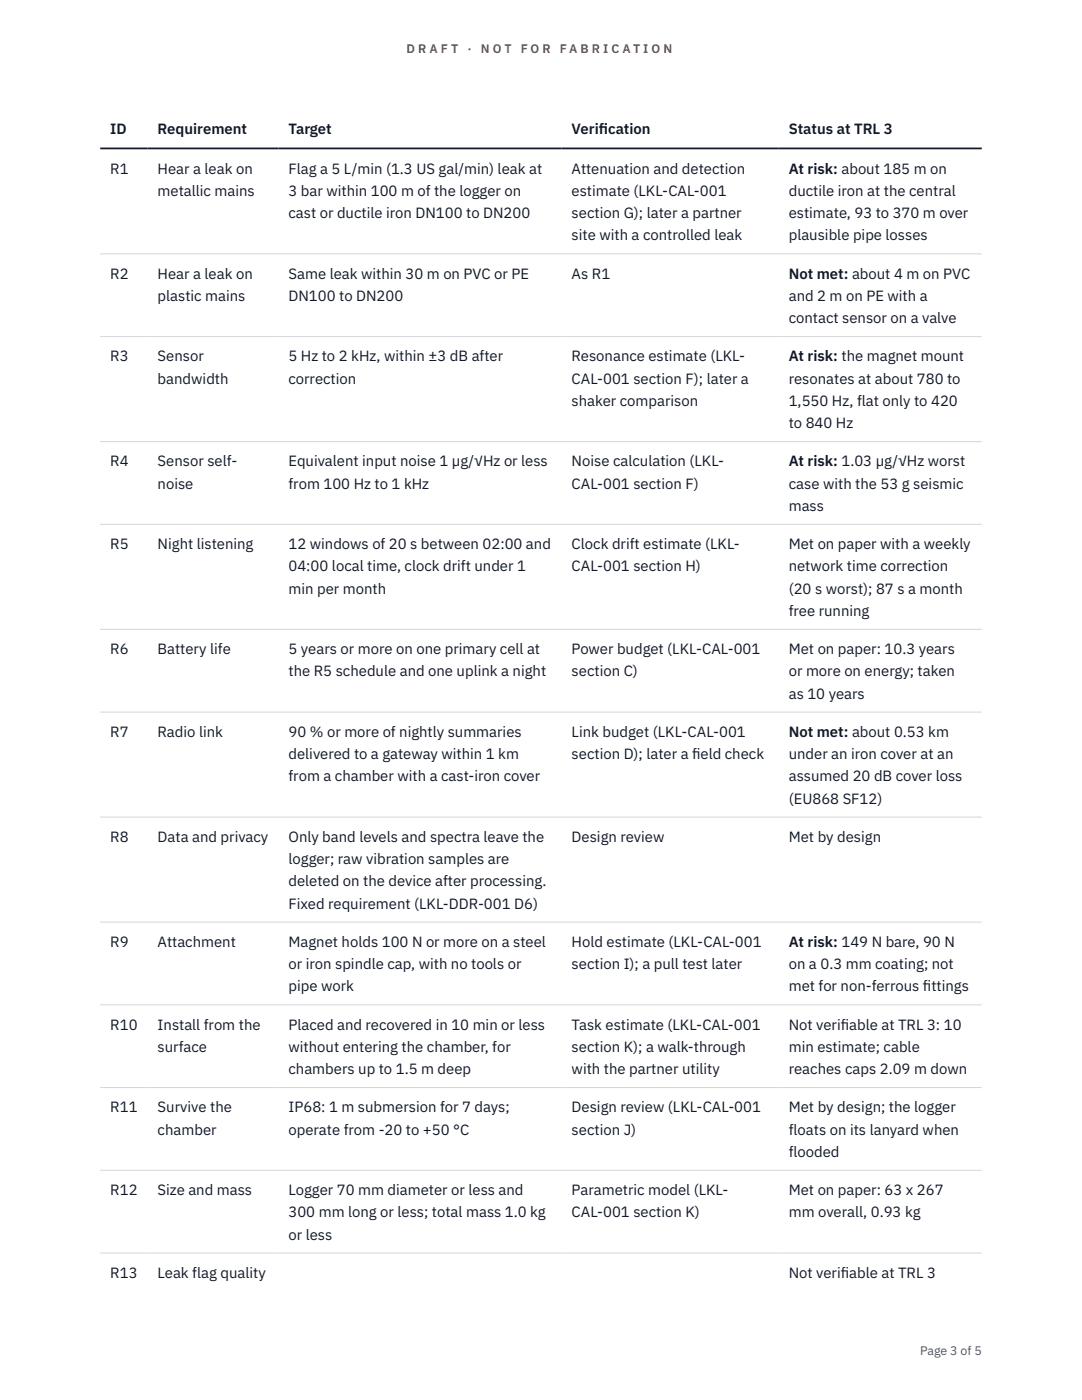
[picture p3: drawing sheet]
<svg xmlns="http://www.w3.org/2000/svg" width="216mm" height="279mm" viewBox="0 0 216 279" stroke-linecap="round" stroke-linejoin="round" font-family="sans-serif">
<defs><g id="words">
<g font-size="3" fill="#111827">
<text x="22" y="26.8">ID</text>
<text x="31.5" y="26.8">Requirement</text>
<text x="57.6" y="26.8">Target</text>
<text x="114.1" y="26.8">Verif</text>
<text x="119.5" y="26.8">ication</text>
<text x="157.4" y="26.8">Status at TRL 3</text>
<text x="22" y="34.6">R1</text>
<text x="31.5" y="34.6">Hear a leak on</text>
<text x="57.6" y="34.6">Flag a 5 L/min (1.3 US gal/min) leak at</text>
<text x="114.1" y="34.6">Attenuation and detection</text>
<text x="157.4" y="34.6">At risk: about 185 m on</text>
<text x="31.5" y="39.1">metallic mains</text>
<text x="57.6" y="39.1">3 bar within 100 m of the logger on</text>
<text x="114.1" y="39.1">estimate (LKL-CAL-001</text>
<text x="157.4" y="39.1">ductile iron at the central</text>
<text x="57.6" y="43.5">cast or ductile iron DN100 to DN200</text>
<text x="114.1" y="43.5">section G); later a partner</text>
<text x="114.1" y="48">site with a controlled leak</text>
<text x="157.4" y="43.5">estimate, 93 to 370 m over</text>
<text x="157.4" y="48">plausible pipe losses</text>
<text x="22" y="55.6">R2</text>
<text x="31.5" y="55.6">Hear a leak on</text>
<text x="57.6" y="55.6">Same leak within 30 m on PVC or PE</text>
<text x="114.1" y="55.6">As R1</text>
<text x="157.4" y="55.6">Not met: about 4 m on PVC</text>
<text x="31.5" y="60">plastic mains</text>
<text x="57.6" y="60">DN100 to DN200</text>
<text x="157.4" y="60">and 2 m on PE with a</text>
<text x="157.4" y="64.5">contact sensor on a valve</text>
<text x="22" y="72.1">R3</text>
<text x="31.5" y="72.1">Sensor</text>
<text x="31.5" y="76.5">bandwidth</text>
<text x="57.6" y="72.1">5 Hz to 2 kHz, within ±3 dB after</text>
<text x="57.6" y="76.5">correction</text>
<text x="114.1" y="72.1">Resonance estimate (LKL-</text>
<text x="114.1" y="76.5">CAL-001 section F); later a</text>
<text x="157.4" y="72.1">At risk: the magnet mount</text>
<text x="157.4" y="76.5">resonates at about 780 to</text>
<text x="114.1" y="81">shaker comparison</text>
<text x="157.4" y="81">1,550 Hz, flat only to 420</text>
<text x="157.4" y="85.4">to 840 Hz</text>
<text x="22" y="93.1">R4</text>
<text x="31.5" y="93.1">Sensor self-</text>
<text x="57.6" y="93.1">Equivalent input noise 1 µg/√Hz or less</text>
<text x="114.1" y="93.1">Noise calculation (LKL-</text>
<text x="157.4" y="93.1">At risk: 1.03 µg/√Hz worst</text>
<text x="31.5" y="97.5">noise</text>
<text x="57.6" y="97.5">from 100 Hz to 1 kHz</text>
<text x="114.1" y="97.5">CAL-001 section F)</text>
<text x="157.4" y="97.5">case with the 53 g seismic</text>
<text x="157.4" y="101.9">mass</text>
<text x="22" y="109.6">R5</text>
<text x="31.5" y="109.6">Night listening</text>
<text x="57.6" y="109.6">12 windows of 20 s between 02:00 and</text>
<text x="114.1" y="109.6">Clock drift estimate (LKL-</text>
<text x="157.4" y="109.6">Met on paper with a weekly</text>
<text x="57.6" y="114">04:00 local time, clock drift under 1</text>
<text x="57.6" y="118.5">min per month</text>
<text x="114.1" y="114">CAL-001 section H)</text>
<text x="157.4" y="114">network time correction</text>
<text x="157.4" y="118.5">(20 s worst); 87 s a month</text>
<text x="157.4" y="122.9">free running</text>
<text x="22" y="130.5">R6</text>
<text x="31.5" y="130.5">Battery life</text>
<text x="57.6" y="130.5">5 years or more on one primary cell at</text>
<text x="114.1" y="130.5">Power budget (LKL-CAL-001</text>
<text x="157.4" y="130.5">Met on paper: 10.3 years</text>
<text x="57.6" y="135">the R5 schedule and one uplink a night</text>
<text x="114.1" y="135">section C)</text>
<text x="157.4" y="135">or more on energy; taken</text>
<text x="157.4" y="139.4">as 10 years</text>
<text x="22" y="147">R7</text>
<text x="31.5" y="147">Radio link</text>
<text x="57.6" y="147">90 % or more of nightly summaries</text>
<text x="114.1" y="147">Link budget (LKL-CAL-001</text>
<text x="157.4" y="147">Not met: about 0.53 km</text>
<text x="57.6" y="151.5">delivered to a gateway within 1 km</text>
<text x="57.6" y="155.9">from a chamber with a cast-iron cover</text>
<text x="114.1" y="151.5">section D); later a f</text>
<text x="138.1" y="151.5">ield check</text>
<text x="157.4" y="151.5">under an iron cover at an</text>
<text x="157.4" y="155.9">assumed 20 dB cover loss</text>
<text x="157.4" y="160.4">(EU868 SF12)</text>
<text x="22" y="168">R8</text>
<text x="31.5" y="168">Data and privacy</text>
<text x="57.6" y="168">Only band levels and spectra leave the</text>
<text x="114.1" y="168">Design review</text>
<text x="157.4" y="168">Met by design</text>
<text x="57.6" y="172.4">logger; raw vibration samples are</text>
<text x="57.6" y="176.9">deleted on the device after processing.</text>
<text x="57.6" y="181.3">Fixed requirement (LKL-DDR-001 D6)</text>
<text x="22" y="188.9">R9</text>
<text x="31.5" y="188.9">Attachment</text>
<text x="57.6" y="188.9">Magnet holds 100 N or more on a steel</text>
<text x="114.1" y="188.9">Hold estimate (LKL-CAL-001</text>
<text x="157.4" y="188.9">At risk: 149 N bare, 90 N</text>
<text x="57.6" y="193.4">or iron spindle cap, with no tools or</text>
<text x="57.6" y="197.8">pipe work</text>
<text x="114.1" y="193.4">section I); a pull test later</text>
<text x="157.4" y="193.4">on a 0.3 mm coating; not</text>
<text x="157.4" y="197.8">met for non-ferrous f</text>
<text x="184.2" y="197.8">ittings</text>
<text x="22" y="205.5">R10</text>
<text x="31.5" y="205.5">Install from the</text>
<text x="31.5" y="209.9">surface</text>
<text x="57.6" y="205.5">Placed and recovered in 10 min or less</text>
<text x="57.6" y="209.9">without entering the chamber, for</text>
<text x="114.1" y="205.5">Task estimate (LKL-CAL-001</text>
<text x="114.1" y="209.9">section K); a walk-through</text>
<text x="157.4" y="205.5">Not verif</text>
<text x="157.4" y="209.9">min estimate; cable</text>
<text x="167.8" y="205.5">iable at TRL 3: 10</text>
<text x="57.6" y="214.3">chambers up to 1.5 m deep</text>
<text x="114.1" y="214.3">with the partner utility</text>
<text x="157.4" y="214.3">reaches caps 2.09 m down</text>
<text x="22" y="222">R11</text>
<text x="31.5" y="222">Survive the</text>
<text x="57.6" y="222">IP68: 1 m submersion for 7 days;</text>
<text x="114.1" y="222">Design review (LKL-CAL-001</text>
<text x="157.4" y="222">Met by design; the logger</text>
<text x="31.5" y="226.4">chamber</text>
<text x="57.6" y="226.4">operate from -20 to +50 °C</text>
<text x="114.1" y="226.4">section J)</text>
<text x="157.4" y="226.4">floats on its lanyard when</text>
<text x="157.4" y="230.9">flooded</text>
<text x="22" y="238.5">R12</text>
<text x="31.5" y="238.5">Size and mass</text>
<text x="57.6" y="238.5">Logger 70 mm diameter or less and</text>
<text x="114.1" y="238.5">Parametric model (LKL-</text>
<text x="157.4" y="238.5">Met on paper: 63 x 267</text>
<text x="57.6" y="242.9">300 mm long or less; total mass 1.0 kg</text>
<text x="114.1" y="242.9">CAL-001 section K)</text>
<text x="157.4" y="242.9">mm overall, 0.93 kg</text>
<text x="57.6" y="247.4">or less</text>
<text x="22" y="255">R13</text>
<text x="31.5" y="255">Leak flag quality</text>
<text x="157.4" y="255">Not verif</text>
<text x="167.8" y="255">iable at TRL 3</text>
</g>
<g font-size="2.5" fill="#b45309">
<text x="81.1" y="10.5">D R A F T</text>
<text x="93.3" y="10.5">·</text>
<text x="95.9" y="10.5">N O T</text>
<text x="103.9" y="10.5">F O R</text>
<text x="111.7" y="10.5">F A B R I C A T I O N</text>
</g>
<text font-size="2.5" fill="#4b5563" x="183.6" y="270.3">Page 3 of 5</text>
</g></defs>
<path d="M20 50.7h175.9M20 67.2h175.9M20 88.1h175.9M20 104.6h175.9M20 125.6h175.9M20 142.1h175.9M20 163.1h175.9M20 184h175.9M20 200.5h175.9M20 217h175.9M20 233.6h175.9M20 250.1h175.9" fill="none" stroke="#d1d5db" stroke-width=".2"/>
<path d="M20 29.6h175.9" fill="none" stroke="#111827" stroke-width=".35"/>
<use href="#words"/>
</svg>
